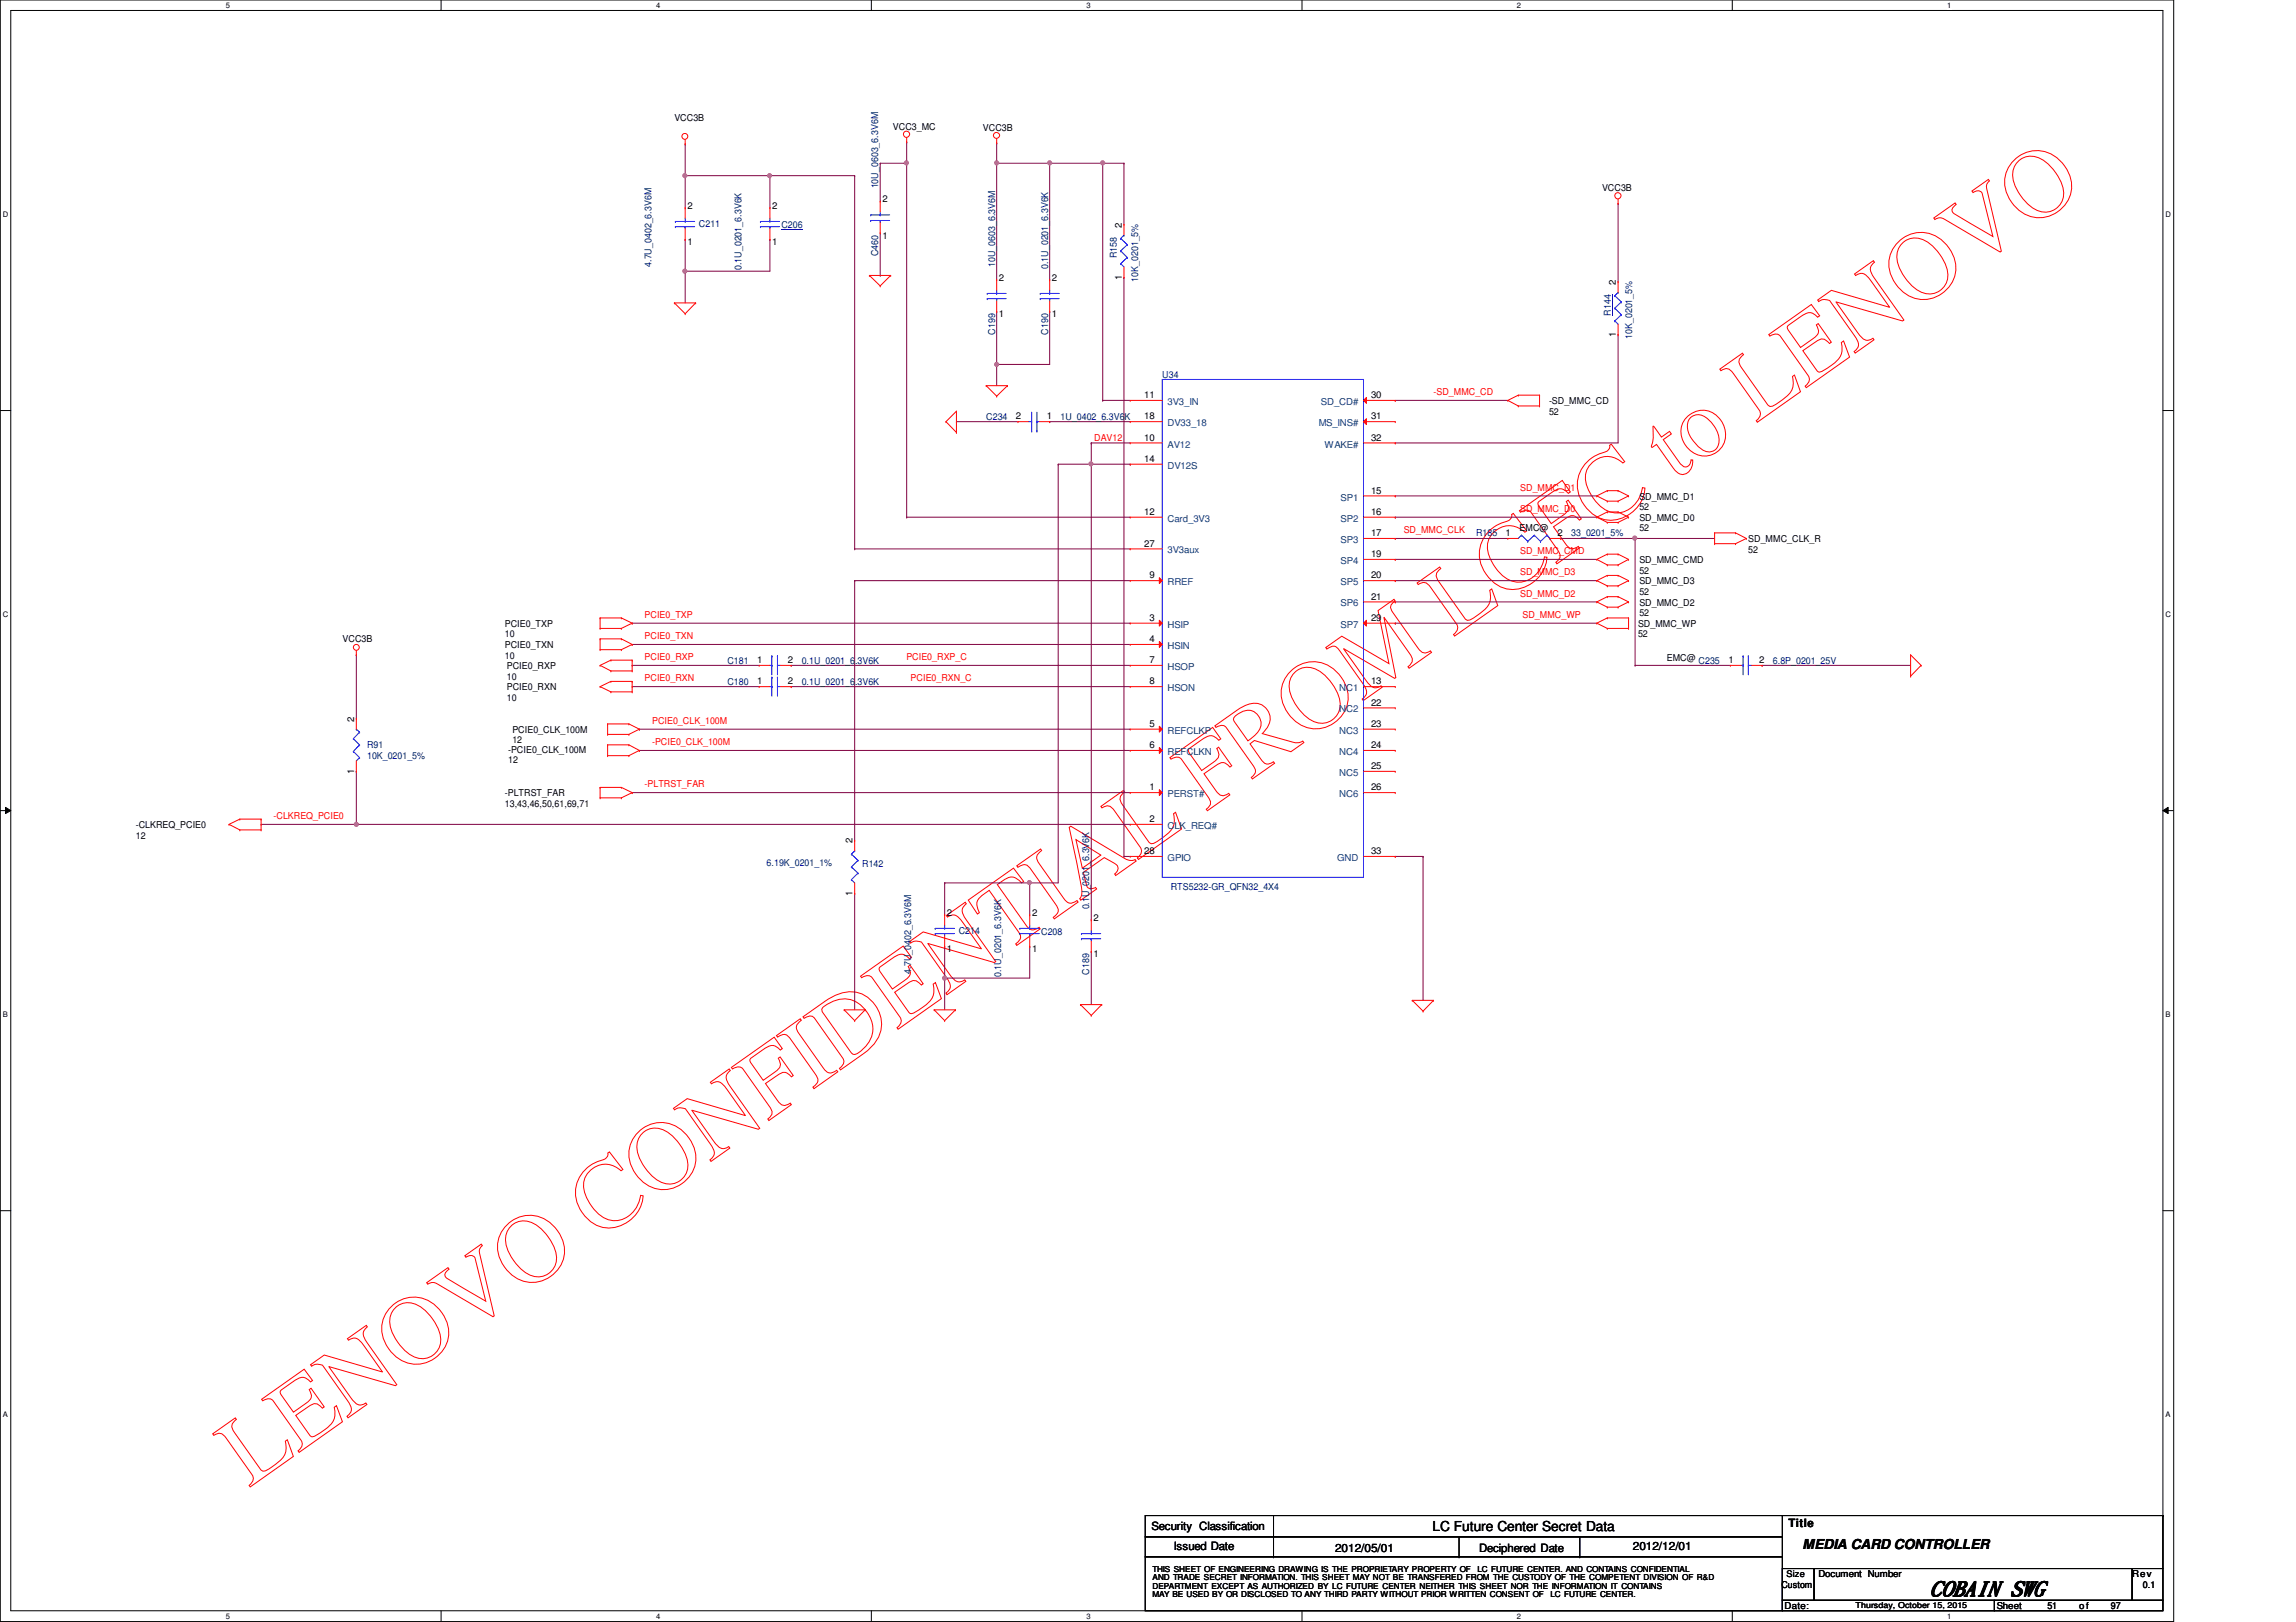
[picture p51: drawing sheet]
<svg xmlns="http://www.w3.org/2000/svg" width="297mm" height="210mm" viewBox="0 0 297 210" stroke-linecap="round" stroke-linejoin="round" font-family="sans-serif">
<defs><g id="words">
<text font-size="12.7" fill="#f00" x="32.2" y="192.5" transform="rotate(-35 32.2 192.5)">LENOVO CONFIDENTIAL FROM LCFC to LENOVO</text>
<text font-size="2.8" x="249.7" y="206.4">COBAIN SWG</text>
<g font-size="1.8">
<text x="185.3" y="198.2">LC Future Center Secret Data</text>
<text x="233.2" y="200.5">MEDIA CARD CONTROLLER</text>
</g>
<g font-size="1.5">
<text x="231.4" y="197.6">Title</text>
<text x="149" y="198">Security Classification</text>
<text x="151.8" y="200.6">Issued Date</text>
<text x="172.7" y="200.8">2012/05/01</text>
<text x="191.3" y="200.8">Deciphered Date</text>
<text x="211.2" y="200.6">2012/12/01</text>
</g>
<g font-size="1.2">
<text x="87.2" y="15.7">VCC3B</text>
<text x="115.5" y="16.8">VCC3_MC</text>
<text x="127.2" y="16.9">VCC3B</text>
<text x="88.9" y="27">2</text>
<text x="99.9" y="27">2</text>
<text x="114.2" y="26.2">2</text>
<text x="145.1" y="29.5" transform="rotate(-90 145.1 29.5)">2</text>
<text x="207.3" y="24.7">VCC3B</text>
<text x="88.9" y="31.7">1</text>
<text x="99.9" y="31.7">1</text>
<text x="114.2" y="30.9">1</text>
<text x="129.2" y="41.1">1</text>
<text x="129.2" y="36.3">2</text>
<text x="136.1" y="41.1">1</text>
<text x="136.1" y="36.3">2</text>
<text x="145.1" y="36.2" transform="rotate(-90 145.1 36.2)">1</text>
<text x="209" y="36.9" transform="rotate(-90 209 36.9)">2</text>
<text x="209" y="43.6" transform="rotate(-90 209 43.6)">1</text>
<text x="148" y="51.5">11</text>
<text x="177.4" y="51.5">30</text>
<text x="200.4" y="52.3">-SD_MMC_CD</text>
<text x="200.4" y="53.7">52</text>
<text x="131.4" y="54.3">2</text>
<text x="135.4" y="54.3">1</text>
<text x="148" y="57">10</text>
<text x="148" y="59.8">14</text>
<text x="148" y="54.3">18</text>
<text x="177.4" y="54.3">31</text>
<text x="177.4" y="57">32</text>
<text x="177.4" y="63.9">15</text>
<text x="212.1" y="64.6">SD_MMC_D1</text>
<text x="212.1" y="66">52</text>
<text x="148" y="66.6">12</text>
<text x="148" y="70.7">27</text>
<text x="177.4" y="66.6">16</text>
<text x="177.4" y="69.4">17</text>
<text x="194.8" y="69.4">1</text>
<text x="196.6" y="68.7">EMC@</text>
<text x="201.5" y="69.4">2</text>
<text x="212.1" y="67.4">SD_MMC_D0</text>
<text x="212.1" y="68.7">52</text>
<text x="226.2" y="70.1">SD_MMC_CLK_R</text>
<text x="226.2" y="71.5">52</text>
<text x="148.7" y="74.8">9</text>
<text x="177.4" y="72.1">19</text>
<text x="177.4" y="74.8">20</text>
<text x="177.4" y="77.6">21</text>
<text x="212.1" y="75.6">SD_MMC_D3</text>
<text x="212.1" y="77">52</text>
<text x="212.1" y="72.9">SD_MMC_CMD</text>
<text x="212.1" y="74.3">52</text>
<text x="44.3" y="83.1">VCC3B</text>
<text x="65.3" y="81.1">PCIE0_TXP</text>
<text x="65.3" y="82.5">10</text>
<text x="65.3" y="83.8">PCIE0_TXN</text>
<text x="148.7" y="80.3">3</text>
<text x="148.7" y="83.1">4</text>
<text x="177.4" y="80.3">29</text>
<text x="211.9" y="81.1">SD_MMC_WP</text>
<text x="211.9" y="82.5">52</text>
<text x="212.1" y="78.4">SD_MMC_D2</text>
<text x="212.1" y="79.7">52</text>
<text x="65.3" y="85.2">10</text>
<text x="65.6" y="86.6">PCIE0_RXP</text>
<text x="65.6" y="88">10</text>
<text x="65.6" y="89.3">PCIE0_RXN</text>
<text x="98" y="85.8">1</text>
<text x="98" y="88.6">1</text>
<text x="101.9" y="85.8">2</text>
<text x="101.9" y="88.6">2</text>
<text x="148.7" y="85.8">7</text>
<text x="148.7" y="88.6">8</text>
<text x="177.4" y="88.6">13</text>
<text x="215.6" y="85.6">EMC@ C235</text>
<text x="223.6" y="85.8">1</text>
<text x="227.6" y="85.8">2</text>
<text x="45.8" y="93.4" transform="rotate(-90 45.8 93.4)">2</text>
<text x="65.6" y="90.7">10</text>
<text x="66.3" y="94.8">PCIE0_CLK_100M</text>
<text x="148.7" y="94.1">5</text>
<text x="177.4" y="91.3">22</text>
<text x="177.4" y="94.1">23</text>
<text x="45.8" y="100.1" transform="rotate(-90 45.8 100.1)">1</text>
<text x="65.7" y="97.4">-PCIE0_CLK_100M</text>
<text x="65.7" y="98.8">12</text>
<text x="66.3" y="96.2">12</text>
<text x="148.7" y="96.8">6</text>
<text x="177.4" y="96.8">24</text>
<text x="177.4" y="99.5">25</text>
<text x="17.6" y="107.1">-CLKREQ_PCIE0</text>
<text x="65.3" y="103">-PLTRST_FAR</text>
<text x="65.3" y="104.4">13,43,46,50,61,69,71</text>
<text x="148.7" y="102.3">1</text>
<text x="148.7" y="106.4">2</text>
<text x="177.4" y="102.3">26</text>
<text x="17.6" y="108.5">12</text>
<text x="110.3" y="109.1" transform="rotate(-90 110.3 109.1)">2</text>
<text x="148" y="110.5">28</text>
<text x="177.4" y="110.5">33</text>
<text x="110.3" y="115.9" transform="rotate(-90 110.3 115.9)">1</text>
<text x="122.5" y="118.5">2</text>
<text x="133.5" y="118.5">2</text>
<text x="141.5" y="119.2">2</text>
<text x="122.5" y="123.2">1</text>
<text x="133.5" y="123.2">1</text>
<text x="141.5" y="123.9">1</text>
<text x="230.5" y="205.5">Custom</text>
<text x="230.9" y="208.2">Date:</text>
<text x="231.1" y="204.1">Size</text>
<text x="235.2" y="204.1">Document Number</text>
<text x="258.3" y="208.2">Sheet</text>
<text x="264.9" y="208.2">51</text>
<text x="269" y="208.2">of</text>
<text x="273.1" y="208.2">97</text>
<text x="275.8" y="204.1">Rev</text>
<text x="277.2" y="205.5">0.1</text>
</g>
<g font-size="1.2" fill="#000080">
<text x="90.4" y="29.4">C211</text>
<text x="101.1" y="29.5">C206</text>
<text x="113.6" y="24.4" transform="rotate(-90 113.6 24.4)">10U_0603_6.3V6M</text>
<text x="84.3" y="34.5" transform="rotate(-90 84.3 34.5)">4.7U_0402_6.3V6M</text>
<text x="95.9" y="35" transform="rotate(-90 95.9 35)">0.1U_0201_6.3V6K</text>
<text x="113.6" y="33.2" transform="rotate(-90 113.6 33.2)">C460</text>
<text x="128.7" y="34.5" transform="rotate(-90 128.7 34.5)">10U_0603_6.3V6M</text>
<text x="135.6" y="34.8" transform="rotate(-90 135.6 34.8)">0.1U_0201_6.3V6K</text>
<text x="144.5" y="33.4" transform="rotate(-90 144.5 33.4)">R158</text>
<text x="147.2" y="36.4" transform="rotate(-90 147.2 36.4)">10K_0201_5%</text>
<text x="208.4" y="40.9" transform="rotate(-90 208.4 40.9)">R144</text>
<text x="128.7" y="43.3" transform="rotate(-90 128.7 43.3)">C199</text>
<text x="135.6" y="43.3" transform="rotate(-90 135.6 43.3)">C190</text>
<text x="211.2" y="43.9" transform="rotate(-90 211.2 43.9)">10K_0201_5%</text>
<text x="150.4" y="48.9">U34</text>
<text x="127.6" y="54.4">C234</text>
<text x="137.2" y="54.4">1U_0402_6.3V6K</text>
<text x="191" y="69.4">R185</text>
<text x="203.3" y="69.4">33_0201_5%</text>
<text x="94.1" y="85.9">C181</text>
<text x="94.1" y="88.6">C180</text>
<text x="103.7" y="85.9">0.1U_0201_6.3V6K</text>
<text x="103.7" y="88.6">0.1U_0201_6.3V6K</text>
<text x="229.4" y="85.9">6.8P_0201_25V</text>
<text x="47.5" y="96.9">R91</text>
<text x="47.5" y="98.3">10K_0201_5%</text>
<text x="99.2" y="112.1">6.19K_0201_1%</text>
<text x="111.5" y="112.2">R142</text>
<text x="140.9" y="117.7" transform="rotate(-90 140.9 117.7)">0.1U_0201_6.3V6K</text>
<text x="151.5" y="115.2">RTS5232-GR_QFN32_4X4</text>
<text x="124" y="120.9">C214</text>
<text x="134.7" y="121">C208</text>
<text x="117.9" y="126" transform="rotate(-90 117.9 126)">4.7U_0402_6.3V6M</text>
<text x="129.5" y="126.4" transform="rotate(-90 129.5 126.4)">0.1U_0201_6.3V6K</text>
<text x="140.9" y="126.2" transform="rotate(-90 140.9 126.2)">C189</text>
</g>
<g font-size="1.2" fill="#004080">
<text x="151" y="52.4">3V3_IN</text>
<text x="170.9" y="52.4">SD_CD#</text>
<text x="151" y="57.9">AV12</text>
<text x="151" y="55.2">DV33_18</text>
<text x="170.6" y="55.2">MS_INS#</text>
<text x="171.4" y="57.9">WAKE#</text>
<text x="151" y="60.7">DV12S</text>
<text x="173.4" y="64.8">SP1</text>
<text x="151" y="67.5">Card_3V3</text>
<text x="151" y="71.6">3V3aux</text>
<text x="173.4" y="67.5">SP2</text>
<text x="173.4" y="70.3">SP3</text>
<text x="151" y="75.7">RREF</text>
<text x="173.4" y="73">SP4</text>
<text x="173.4" y="75.7">SP5</text>
<text x="151" y="81.2">HSIP</text>
<text x="151" y="84">HSIN</text>
<text x="173.4" y="78.5">SP6</text>
<text x="173.4" y="81.2">SP7</text>
<text x="151" y="86.7">HSOP</text>
<text x="151" y="89.5">HSON</text>
<text x="173.3" y="89.5">NC1</text>
<text x="151" y="95">REFCLKP</text>
<text x="173.3" y="92.2">NC2</text>
<text x="173.3" y="95">NC3</text>
<text x="151" y="97.7">REFCLKN</text>
<text x="173.3" y="97.7">NC4</text>
<text x="173.3" y="100.4">NC5</text>
<text x="151" y="103.2">PERST#</text>
<text x="151" y="107.3">CLK_REQ#</text>
<text x="173.3" y="103.2">NC6</text>
<text x="151" y="111.4">GPIO</text>
<text x="173" y="111.4">GND</text>
</g>
<g font-size="1.2" fill="#f00">
<text x="185.5" y="51.1">-SD_MMC_CD</text>
<text x="141.6" y="57.1">DAV12</text>
<text x="196.7" y="63.5">SD_MMC_D1</text>
<text x="181.6" y="69">SD_MMC_CLK</text>
<text x="196.7" y="71.7">SD_MMC_CMD</text>
<text x="196.7" y="66.3">SD_MMC_D0</text>
<text x="196.7" y="77.2">SD_MMC_D2</text>
<text x="196.7" y="74.5">SD_MMC_D3</text>
<text x="83.4" y="80">PCIE0_TXP</text>
<text x="83.4" y="82.7">PCIE0_TXN</text>
<text x="197" y="80">SD_MMC_WP</text>
<text x="83.4" y="85.4">PCIE0_RXP</text>
<text x="83.4" y="88.2">PCIE0_RXN</text>
<text x="117.3" y="85.4">PCIE0_RXP_C</text>
<text x="117.8" y="88.2">PCIE0_RXN_C</text>
<text x="84.4" y="93.7">PCIE0_CLK_100M</text>
<text x="83.4" y="101.9">-PLTRST_FAR</text>
<text x="84.4" y="96.4">-PCIE0_CLK_100M</text>
<text x="35.4" y="106">-CLKREQ_PCIE0</text>
</g>
<g font-size="1.1">
<text x="149.1" y="203.4">THIS SHEET OF ENGINEERING DRAWING IS THE PROPRIETARY PROPERTY OF</text>
<text x="191.1" y="203.4">LC FUTURE CENTER. AND CONTAINS CONFIDENTIAL</text>
<text x="149.1" y="205.6">DEPARTMENT EXCEPT AS AUTHORIZED BY LC FUTURE CENTER NEITHER THIS SHEET NOR THE INFORMATION IT CONTAINS</text>
<text x="149.1" y="206.7">MAY BE USED BY OR DISCLOSED TO ANY THIRD PARTY WITHOUT PRIOR WRITTEN CONSENT OF</text>
<text x="149.1" y="204.5">AND TRADE SECRET INFORMATION. THIS SHEET MAY NOT BE TRANSFERED FROM THE CUSTODY OF THE COMPETENT DIVISION OF R&amp;D</text>
<text x="200.6" y="206.7">LC FUTURE CENTER.</text>
<text x="240.1" y="208.1">Thursday, October 15, 2015</text>
</g>
<g font-size="1">
<text x="29.2" y="1">5</text>
<text x="84.9" y="1">4</text>
<text x="140.5" y="1">3</text>
<text x="196.3" y="1">2</text>
<text x="251.9" y="1">1</text>
<text x=".4" y="28.1">D</text>
<text x="280.2" y="28.1">D</text>
<text x=".4" y="79.9">C</text>
<text x="280.2" y="79.9">C</text>
<text x=".4" y="131.7">B</text>
<text x="280.2" y="131.7">B</text>
<text x=".4" y="183.4">A</text>
<text x="280.2" y="183.4">A</text>
<text x="29.2" y="209.5">5</text>
<text x="84.9" y="209.5">4</text>
<text x="140.5" y="209.5">3</text>
<text x="196.3" y="209.5">2</text>
<text x="251.9" y="209.5">1</text>
</g>
</g></defs>
<path d="M0 0h281.2v209.8h-281.2zM1.4 1.4h278.4v207h-278.4z" fill="none" stroke="#000" stroke-width=".13"/>
<g fill="#fff">
<path d="M29.2 .1h.6v1.1h-.6z"/>
<path d="M29.2 208.6h.6v1.1h-.6z"/>
</g>
<path d="M57.1 0v1.4M57.1 208.4v1.4" fill="none" stroke="#000" stroke-width=".13"/>
<g fill="#fff">
<path d="M84.9 .1h.5v1.1h-.5z"/>
<path d="M84.9 208.6h.5v1.1h-.5z"/>
</g>
<path d="M112.7 0v1.4M112.7 208.4v1.4" fill="none" stroke="#000" stroke-width=".13"/>
<g fill="#fff">
<path d="M140.5 .1h.6v1.1h-.6z"/>
<path d="M140.5 208.6h.6v1.1h-.6z"/>
</g>
<path d="M168.4 0v1.4M168.4 208.4v1.4" fill="none" stroke="#000" stroke-width=".13"/>
<g fill="#fff">
<path d="M196.3 .1h.5v1.1h-.5z"/>
<path d="M196.3 208.6h.5v1.1h-.5z"/>
</g>
<path d="M224.1 0v1.4M224.1 208.4v1.4" fill="none" stroke="#000" stroke-width=".13"/>
<g fill="#fff">
<path d="M251.9 .1h.6v1.1h-.6z"/>
<path d="M251.9 208.6h.6v1.1h-.6z"/>
<path d="M.4 27.2h.7v1.1h-.7z"/>
<path d="M280.2 27.2h.7v1.1h-.7z"/>
<path d="M.4 79h.7v1.1h-.7z"/>
<path d="M280.2 79h.7v1.1h-.7z"/>
</g>
<path d="M0 53.1h1.4M279.8 53.1h1.4" fill="none" stroke="#000" stroke-width=".13"/>
<g fill="#fff">
<path d="M.4 130.8h.6v1.1h-.6z"/>
<path d="M280.2 130.8h.6v1.1h-.6z"/>
</g>
<path d="M0 104.9h1.4M.7 104.5l.7 .4-.7 .4zM279.8 104.9l.7-.4v.8zM279.8 104.9h1.4" fill="none" stroke="#000" stroke-width=".13"/>
<path d="M.7 104.5l.7 .4-.7 .4zM279.8 104.9l.7-.4v.8z" fill="#000"/>
<g fill="#fff">
<path d="M.4 182.5h.6v1.1h-.6z"/>
<path d="M280.2 182.5h.6v1.1h-.6z"/>
</g>
<path d="M0 156.7h1.4M279.8 156.7h1.4" fill="none" stroke="#000" stroke-width=".13"/>
<path d="M46.1 99.8h.1M46.1 99.8v6.9M82.7 94.4h.1M82.7 97.1h.1M82.7 94.4h63.5M82.7 97.1h63.5" fill="none" stroke="#800040" stroke-width=".13"/>
<circle cx="46.1" cy="106.7" r=".26" fill="#f0f"/>
<circle cx="46.1" cy="106.7" r=".26" fill="none" stroke="#f0f" stroke-width=".13"/>
<g fill="none" stroke="#800040" stroke-width=".13">
<path d="M135.8 21.1h.1M135.8 21.1v15.1M128.9 47.2h.1M128.9 40.3h.1M128.9 40.3v9.6M135.8 40.3h.1M135.8 40.3v6.9M46.1 84.8h.1M46.1 84.8v8.2M81.8 86.1h.1M81.8 88.9h.1M81.8 80.6h.1"/>
<path d="M81.8 83.4h.1M81.8 86.1h16.4M81.8 88.9h16.4M81.8 80.6h64.4M81.8 83.4h64.4M102.4 86.1h.1M102.4 88.9h.1M102.4 86.1h43.8M102.4 88.9h43.8M33.8 106.7h.1M33.8 106.7h112.4M46.1 106.7h.1"/>
<path d="M81.8 102.6h.1M81.8 102.6h64.4"/>
</g>
<circle cx="128.9" cy="47.2" r=".26" fill="#f0f"/>
<circle cx="128.9" cy="47.2" r=".26" fill="none" stroke="#f0f" stroke-width=".13"/>
<path d="M128.9 21.1h.1M128.9 21.1h6.9M128.9 21.1v15.1" fill="none" stroke="#800040" stroke-width=".13"/>
<circle cx="128.9" cy="21.1" r=".26" fill="#f0f"/>
<circle cx="128.9" cy="21.1" r=".26" fill="none" stroke="#f0f" stroke-width=".13"/>
<g fill="none" stroke="#800040" stroke-width=".13">
<path d="M88.6 18.6h.1M88.6 18.6v4.1M128.9 18.5h.1M128.9 18.5v2.6M88.6 31h.1M88.6 22.7h.1M88.6 31v4.1M88.6 22.7h11M142.7 21.1h.1M142.7 21.1h2.7M142.7 21.1v30.7M123.7 54.6h.1"/>
<path d="M123.7 54.6h8M128.9 47.2h.1M128.9 47.2h6.9M135.8 54.6h.1M135.8 54.6h10.4M141.2 57.3h.1M141.2 57.3h5M142.7 51.8h.1M142.7 51.8h3.5M180.5 51.8h.1M180.5 51.8h14.6M117.3 66.9h.1"/>
<path d="M117.3 66.9h28.9M141.2 60.1h.1M141.2 60.1v58.9M180.5 80.6h.1M180.5 80.6h26.1M141.2 123.1h.1M141.2 123.1v6.9"/>
</g>
<circle cx="88.6" cy="22.7" r=".26" fill="#f0f"/>
<circle cx="88.6" cy="22.7" r=".26" fill="none" stroke="#f0f" stroke-width=".13"/>
<path d="M88.6 35.1h.1M88.6 35.1h11" fill="none" stroke="#800040" stroke-width=".13"/>
<circle cx="88.6" cy="35.1" r=".26" fill="#f0f"/>
<circle cx="88.6" cy="35.1" r=".26" fill="none" stroke="#f0f" stroke-width=".13"/>
<path d="M88.6 35.1h.1M88.6 22.7h.1M88.6 22.7v4.2M88.6 35.1v4.1M99.6 31h.1M99.6 22.7h.1M99.6 22.7v4.2M99.6 31v4.1M99.6 22.7h11" fill="none" stroke="#800040" stroke-width=".13"/>
<circle cx="99.6" cy="22.7" r=".26" fill="#f0f"/>
<circle cx="99.6" cy="22.7" r=".26" fill="none" stroke="#f0f" stroke-width=".13"/>
<path d="M110.6 22.7h.1M110.6 22.7v48.3M110.6 71h.1M110.6 71h35.6M122.2 122.5h.1M122.2 126.6h.1M122.2 122.5v4.1M122.2 126.6h11" fill="none" stroke="#800040" stroke-width=".13"/>
<circle cx="122.2" cy="126.6" r=".26" fill="#f0f"/>
<circle cx="122.2" cy="126.6" r=".26" fill="none" stroke="#f0f" stroke-width=".13"/>
<g fill="none" stroke="#800040" stroke-width=".13">
<path d="M145.4 21.1h.1M145.4 35.9h.1M145.4 21.1v7.9M145.4 35.9v74.9M110.6 75.1h.1M110.6 75.1v33.7M110.6 75.1h35.6M136.9 60.1h.1M136.9 60.1v54.2h-3.7M180.5 77.9h.1M180.5 75.1h.1M180.5 72.4h.1"/>
<path d="M180.5 66.9h.1M180.5 64.2h.1M180.5 75.1h26.1M180.5 77.9h26.1M180.5 72.4h26.1M180.5 66.9h26.1M180.5 64.2h26.1M211.5 69.7h.1M211.5 69.7h10.3M110.6 115.6h.1M110.6 115.6v15.1M122.2 114.3h.1"/>
<path d="M122.2 114.3v4.1M133.2 114.3h.1M133.2 114.3v4.1M145.4 110.8h.1M145.4 110.8h.8M180.5 110.8h.1M180.5 110.8h3.6M184.1 110.8h.1M184.1 110.8v18.7M122.2 126.6h.1M122.2 126.6v4.1M133.2 122.5h.1"/>
<path d="M133.2 122.5v4.1"/>
</g>
<circle cx="211.5" cy="69.6" r=".26" fill="#f0f"/>
<circle cx="211.5" cy="69.6" r=".26" fill="none" stroke="#f0f" stroke-width=".13"/>
<path d="M180.5 69.7h.1M180.5 69.7h14.6M122.2 114.3h.1M122.2 114.3h11" fill="none" stroke="#800040" stroke-width=".13"/>
<circle cx="133.2" cy="114.2" r=".26" fill="#f0f"/>
<circle cx="133.2" cy="114.2" r=".26" fill="none" stroke="#f0f" stroke-width=".13"/>
<path d="M135.8 21.1h.1M135.8 21.1h6.9" fill="none" stroke="#800040" stroke-width=".13"/>
<circle cx="142.7" cy="21.1" r=".26" fill="#f0f"/>
<circle cx="142.7" cy="21.1" r=".26" fill="none" stroke="#f0f" stroke-width=".13"/>
<circle cx="135.8" cy="21.1" r=".26" fill="#f0f"/>
<circle cx="135.8" cy="21.1" r=".26" fill="none" stroke="#f0f" stroke-width=".13"/>
<g fill="none" stroke="#800040" stroke-width=".13">
<path d="M209.3 26.3h.1M209.3 26.3v10.1M141.2 57.3h.1M141.2 57.3v2.8M180.5 57.3h.1M209.3 43.3h.1M209.3 43.3v14h-28.8M136.9 60.1h9.3M141.2 60.1h.1M146.2 60.1h.1M201.9 69.7h.1M201.9 69.7h9.6"/>
<path d="M211.5 69.7h.1M211.5 69.7v16.4M211.5 86.1h.1M211.5 86.1h12.4M228 86.1h.1M228 86.1h19.2"/>
</g>
<circle cx="141.1" cy="60" r=".26" fill="#f0f"/>
<circle cx="141.1" cy="60" r=".26" fill="none" stroke="#f0f" stroke-width=".13"/>
<path d="M117.3 21.1h.1M117.3 21.1v45.8" fill="none" stroke="#800040" stroke-width=".13"/>
<circle cx="117.3" cy="21.1" r=".26" fill="#f0f"/>
<circle cx="117.3" cy="21.1" r=".26" fill="none" stroke="#f0f" stroke-width=".13"/>
<path d="M117.3 18.4h.1M117.3 18.4v2.7M113.9 21.1h.1M113.9 35.6h.1M113.9 21.1v4.9M113.9 30.1v5.5M113.9 21.1h3.4M117.3 21.1h.1" fill="none" stroke="#800040" stroke-width=".13"/>
<g fill="none" stroke="#f00" stroke-width=".13">
<path d="M88.6 18.6h.1M88.6 18.1v.5M117.3 18.4h.1M117.3 17.8v.6M128.9 18.5h.1M128.9 17.9v.6M87.2 39.2h.1M87.2 39.2h2.8M87.2 39.2l1.4 1.4M88.6 31h.1M88.6 26.9h.1M88.6 26.9v1.3"/>
<path d="M88.6 29.6v1.4M90 39.2h.1M90 39.2l-1.4 1.4M99.6 31h.1M99.6 26.9h.1M99.6 26.9v1.3M99.6 29.6v1.4M112.5 35.6h.1M112.5 35.6h2.7M112.5 35.6l1.4 1.4M113.9 37h.1M115.2 35.6h.1"/>
<path d="M115.2 35.6l-1.3 1.4M128.9 36.2h.1M128.9 36.2v1.3M128.9 38.9v1.4M135.8 36.2h.1M135.8 36.2v1.3M135.8 38.9v1.4M145.4 35.9h.1M145.4 29h.1M145.4 29v1.4M145.4 34.5v1.4M209.3 26.3h.1"/>
<path d="M209.3 36.4h.1M209.3 25.8v.5M209.3 36.4v1.4M88.6 40.6h.1M122.4 54.6h.1M122.4 54.6l1.3 1.4M123.7 56h.1M123.7 53.2h.1M123.7 53.2v2.8M123.7 53.2l-1.3 1.4M127.6 49.9h.1M127.6 49.9h2.7"/>
<path d="M127.6 49.9l1.3 1.4M128.9 51.3h.1M128.9 40.3h.1M130.3 49.9h.1M130.3 49.9l-1.4 1.4M131.7 54.6h.1M131.7 54.6h1.4M134.4 54.6h1.4M135.8 54.6h.1M135.8 40.3h.1M195.1 51.8h.1M195.1 51.8l1.3 .7"/>
<path d="M196.4 51.1h.1M196.4 52.5h.1M196.4 51.1l-1.3 .7M196.4 51.1h2.8M196.4 52.5h2.8M199.2 51.1h.1M199.2 52.5h.1M199.2 51.1v1.4M209.3 43.3h.1M209.3 42v1.3M77.6 80h.1M77.6 80h2.8"/>
<path d="M77.6 80v1.3M80.4 80h.1M80.4 80l1.4 .6M206.6 77.9h.1M206.6 75.1h.1M206.6 72.4h.1M206.6 66.9h.1M206.6 64.2h.1M206.6 77.9l1.3 .7M206.6 75.1l1.3 .7M206.6 72.4l1.3 .7M206.6 66.9l1.3 .7"/>
<path d="M206.6 64.2l1.3 .7M207.9 80h.1M207.9 77.2h.1M207.9 78.6h.1M207.9 74.5h.1M207.9 75.8h.1M207.9 71.7h.1M207.9 73.1h.1M207.9 66.3h.1M207.9 67.6h.1M207.9 63.5h.1M207.9 64.9h.1"/>
<path d="M207.9 80h2.8M207.9 80l-1.3 .6M207.9 77.2l-1.3 .7M207.9 77.2h1.4M207.9 78.6h1.4M207.9 74.5l-1.3 .6M207.9 74.5h1.4M207.9 75.8h1.4M207.9 71.7l-1.3 .7M207.9 71.7h1.4M207.9 73.1h1.4M207.9 66.3l-1.3 .6"/>
<path d="M207.9 66.3h1.4M207.9 67.6h1.4M207.9 63.5l-1.3 .7M207.9 63.5h1.4M207.9 64.9h1.4M209.3 77.2h.1M209.3 78.6h.1M209.3 74.5h.1M209.3 75.8h.1M209.3 71.7h.1M209.3 73.1h.1M209.3 66.3h.1"/>
<path d="M209.3 67.6h.1M209.3 63.5h.1M209.3 64.9h.1M209.3 77.2l1.4 .7M209.3 74.5l1.4 .6M209.3 71.7l1.4 .7M209.3 66.3l1.4 .6M209.3 63.5l1.4 .7M210.7 80h.1M210.7 77.9h.1M210.7 75.1h.1M210.7 72.4h.1"/>
<path d="M210.7 66.9h.1M210.7 64.2h.1M210.7 80v1.3M210.7 77.9l-1.4 .7M210.7 75.1l-1.4 .7M210.7 72.4l-1.4 .7M210.7 66.9l-1.4 .7M210.7 64.2l-1.4 .7M221.8 70.4h.1M221.8 69h.1M221.8 69h2.7M221.8 70.4h2.7"/>
<path d="M221.8 69v1.4M224.5 69h.1M224.5 70.4h.1M224.5 69l1.4 .7M225.9 69.7h.1M225.9 69.7l-1.4 .7M46.1 84.8h.1M46.1 99.8h.1M46.1 93h.1M46.1 84.2v.6M46.1 93v1.4M46.1 98.5v1.3"/>
<path d="M77.6 86.1h.1M77.6 88.9h.1M77.6 81.3h.1M77.6 82.7h.1M77.6 84.1h.1M77.6 86.1l1.4 .7M77.6 88.9l1.4 .6M77.6 82.7v1.4M77.6 81.3h2.8M77.6 82.7h2.8M77.6 84.1h2.8M78.6 93.7h.1"/>
<path d="M78.6 95h.1M78.6 96.4h.1M78.6 97.8h.1M78.6 93.7h2.8M78.6 93.7v1.3M78.6 96.4v1.4M78.6 95h2.8M78.6 96.4h2.8M78.6 97.8h2.8M79 85.4h.1M79 86.8h.1M79 88.2h.1"/>
<path d="M79 89.5h.1M79 85.4l-1.4 .7M79 85.4h2.8M79 86.8h2.8M79 88.2l-1.4 .7M79 88.2h2.8M79 89.5h2.8M80.4 81.3h.1M80.4 82.7h.1M80.4 84.1h.1M80.4 82.7l1.4 .7M81.4 93.7h.1"/>
<path d="M81.4 95h.1M81.4 96.4h.1M81.4 97.8h.1M81.4 93.7l1.3 .7M81.4 96.4l1.3 .7M81.8 85.4h.1M81.8 86.8h.1M81.8 88.2h.1M81.8 89.5h.1M81.8 80.6h.1M81.8 83.4h.1M81.8 85.4v1.4"/>
<path d="M81.8 88.2v1.3M81.8 80.6l-1.4 .7M81.8 83.4l-1.4 .7M82.7 94.4h.1M82.7 97.1h.1M82.7 94.4l-1.3 .6M82.7 97.1l-1.3 .7M98.2 86.1h.1M98.2 88.9h.1M98.2 86.1h1.4M98.2 88.9h1.4M101 86.1h1.4"/>
<path d="M101 88.9h1.4M102.4 86.1h.1M102.4 88.9h.1M206.6 80.6h.1M206.6 80.6l1.3 .7M207.9 81.3h.1M207.9 81.3h2.8M210.7 81.3h.1M223.9 86.1h.1M223.9 86.1h1.4M226.6 86.1h1.4M228 86.1h.1"/>
<path d="M247.2 84.8h.1M247.2 87.5h.1M247.2 84.8v2.7M247.2 84.8l1.3 1.3M248.5 86.1h.1M248.5 86.1l-1.3 1.4M29.6 106.7h.1M29.6 106.7l1.4 .7M31 106h.1M31 107.4h.1M31 106l-1.4 .7M31 106h2.8"/>
<path d="M31 107.4h2.8M33.8 106h.1M33.8 107.4h.1M33.8 106v1.4M77.6 101.9h.1M77.6 103.3h.1M77.6 101.9v1.4M77.6 101.9h2.8M77.6 103.3h2.8M80.4 101.9h.1M80.4 103.3h.1M80.4 101.9l1.4 .7"/>
<path d="M81.8 102.6h.1M81.8 102.6l-1.4 .7M133.2 118.4h.1M133.2 118.4v1.3M141.2 119h.1M141.2 119v1.4M109.2 130.7h.1M109.2 130.7h2.7M109.2 130.7l1.4 1.4M110.6 132.1h.1M111.9 130.7h.1M111.9 130.7l-1.3 1.4"/>
<path d="M120.9 130.7h.1M120.9 130.7h2.7M120.9 130.7l1.3 1.4M122.2 132.1h.1M123.6 130.7h.1M123.6 130.7l-1.4 1.4M133.2 122.5h.1M133.2 121.1v1.4M139.8 130h.1M139.8 130h2.7M139.8 130l1.4 1.4M141.2 131.4h.1"/>
<path d="M141.2 123.1h.1M141.2 121.8v1.3M142.5 130h.1M142.5 130l-1.3 1.4M182.7 129.5h.1M182.7 129.5h2.8M182.7 129.5l1.4 1.4M184.1 130.9h.1M185.5 129.5h.1M185.5 129.5l-1.4 1.4"/>
<circle cx="88.6" cy="17.6" r=".38"/>
<circle cx="117.3" cy="17.4" r=".4"/>
<circle cx="128.9" cy="17.5" r=".39"/>
<circle cx="209.3" cy="25.3" r=".4"/>
<circle cx="46.1" cy="83.8" r=".38"/>
</g>
<g fill="none" stroke="#000" stroke-width=".13">
<path d="M148.2 196.1h82.4v2.8h-82.4zM148.2 198.9h82.4v2.6h-82.4zM164.8 198.9h.1M164.8 196.1v5.4M188.8 198.9v2.6M204.4 198.9v2.6M230.5 196.1h49.3M279.8 196.1h.1M279.8 196.1v6.9M148.2 201.5h82.4v6.9h-82.4zM164.8 201.5h.1M188.8 201.5h.1"/>
<path d="M204.4 201.5h.1M230.6 203h4.1v4.1h-4.1zM230.6 207.1h27.4v1.3h-27.4zM234.7 203h41.1v4.1h-41.1zM258 207.1h21.8v1.3h-21.8zM275.8 203h4v4.1h-4z"/>
</g>
<g fill="none" stroke="#00f" stroke-width=".13">
<path d="M87.4 28.7h.1M87.4 29.3h.1M87.4 28.7h2.5M87.4 29.3h2.5M88.6 29.3h.1M88.6 28.7h.1M88.6 28.2v.5M88.6 29.3v.3M98.4 28.7h.1M98.4 29.3h.1M98.4 28.7h2.4M98.4 29.3h2.4"/>
<path d="M99.6 29.3h.1M99.6 28.7h.1M99.6 28.2v.5M99.6 29.3v.3M127.7 38h.1M127.7 38.7h.1M127.7 38h2.5M127.7 38.7h2.5M128.9 38.7h.1M128.9 38h.1M128.9 37.5v.5M128.9 38.7v.2"/>
<path d="M134.6 38h.1M134.6 38.7h.1M134.6 38h2.4M134.6 38.7h2.4M135.8 38.7h.1M135.8 38h.1M135.8 37.5v.5M135.8 38.7v.2M145 34.1h.1M145 32.5h.1M145 30.9h.1M145 34.1l.4 .4"/>
<path d="M145 32.5l.8 .8M145 30.9l.8 .8M145.4 30.4h.1M145.4 30.4l-.4 .5M145.8 33.3h.1M145.8 31.7h.1M145.8 33.3l-.8 .8M145.8 31.7l-.8 .8M208.9 39.9h.1M208.9 38.3h.1M208.9 39.9l.9 .8M208.9 38.3l.9 .8"/>
<path d="M209.3 37.8h.1M209.3 37.8l-.4 .5M209.8 39.1h.1M209.8 39.1l-.9 .8M133.1 54.6h.4M133.5 55.8h.1M133.5 54.6h.1M133.5 53.3v2.5M134.2 54.6h.1M134.2 55.8h.1M134.2 54.6h.2M134.2 53.3v2.5"/>
<path d="M150.4 49.1h26v64.4h-26zM208.9 41.5h.1M208.9 41.5l.4 .5M209.8 40.7h.1M209.8 40.7l-.9 .8M45.7 97.2h.1M45.7 95.6h.1M45.7 97.2l.8 .8M45.7 95.6l.8 .8M46.1 94.4h.1M46.1 94.4l.4 .3M46.5 98h.1"/>
<path d="M46.5 96.4h.1M46.5 94.7h.1M46.5 98l-.4 .5M46.5 96.4l-.8 .8M46.5 94.7l-.8 .9M99.6 86.1h.3M99.6 88.9h.3M99.9 86.1h.1M99.9 84.9h.1M99.9 88.9h.1M99.9 87.6h.1M99.9 84.9v2.4"/>
<path d="M99.9 87.6v2.5M100.6 84.9h.1M100.6 86.1h.1M100.6 87.6h.1M100.6 88.9h.1M100.6 86.1h.4M100.6 84.9v2.4M100.6 87.6v2.5M100.6 88.9h.4M225.3 86.1h.2M225.5 86.1h.1M225.5 84.9h.1"/>
<path d="M225.5 84.9v2.4M226.2 84.9h.1M226.2 86.1h.1M226.2 86.1h.4M226.2 84.9v2.4M133.2 119.7v.4M131.9 120.1h.1M131.9 120.8h.1M131.9 120.1h2.5M131.9 120.8h2.5M133.2 120.8h.1M133.2 120.1h.1"/>
<path d="M133.2 120.8v.3M139.9 120.8h.1M139.9 121.5h.1M139.9 120.8h2.5M139.9 121.5h2.5M141.2 121.5h.1M141.2 120.8h.1M141.2 120.4v.4M141.2 121.5v.3"/>
</g>
<path d="M101.1 29.7h2.7M208.6 38.1v2.8" fill="none" stroke="#000080" stroke-width=".13"/>
<path d="M150 102.2l.4 .4-.4 .4z" fill="#f00"/>
<path d="M146.2 102.6h.1M146.2 106.7h.1M146.2 102.6h4.2M146.2 106.7h4.2M150 102.2l.4 .4-.4 .4z" fill="none" stroke="#f00" stroke-width=".13"/>
<path d="M150 80.3l.4 .3-.4 .4z" fill="#f00"/>
<path d="M146.2 80.6h.1M146.2 80.6h4.2M150 80.3l.4 .3-.4 .4z" fill="none" stroke="#f00" stroke-width=".13"/>
<path d="M150 83l.4 .4-.4 .4z" fill="#f00"/>
<path d="M146.2 83.4h.1M146.2 83.4h4.2M150 83l.4 .4-.4 .4z" fill="none" stroke="#f00" stroke-width=".13"/>
<path d="M150 94l.4 .4-.4 .3z" fill="#f00"/>
<path d="M146.2 94.4h.1M146.2 94.4h4.2M150 94l.4 .4-.4 .3z" fill="none" stroke="#f00" stroke-width=".13"/>
<path d="M150 96.7l.4 .4-.4 .4z" fill="#f00"/>
<path d="M146.2 97.1h.1M146.2 86.1h.1M146.2 88.9h.1M146.2 97.1h4.2M146.2 86.1h4.2M146.2 88.9h4.2M150 96.7l.4 .4-.4 .4z" fill="none" stroke="#f00" stroke-width=".13"/>
<path d="M150 74.8l.4 .3-.4 .4z" fill="#f00"/>
<g fill="none" stroke="#f00" stroke-width=".13">
<path d="M146.2 57.3h.1M146.2 51.8h.1M146.2 54.6h.1M146.2 57.3h4.2M146.2 51.8h4.2M146.2 54.6h4.2M146.2 75.1h.1M146.2 66.9h.1M146.2 60.1h.1M146.2 71h.1M146.2 75.1h4.2M146.2 66.9h4.2"/>
<path d="M146.2 60.1h4.2M146.2 71h4.2M150 74.8l.4 .3-.4 .4zM176.4 75.1h4.1M176.4 66.9h4.1M176.4 64.2h4.1M176.4 69.7h4.1M176.4 72.4h4.1M176.4 77.9h4.1M180.5 64.2h.1M180.5 66.9h.1M180.5 69.7h.1"/>
<path d="M180.5 72.4h.1M180.5 75.1h.1M180.5 77.9h.1M176.4 88.9h4.1M176.4 91.6h4.1M176.4 94.4h4.1M176.4 97.1h4.1M176.4 99.8h4.1M180.5 88.9h.1M180.5 91.6h.1M180.5 94.4h.1M180.5 97.1h.1"/>
<path d="M180.5 99.8h.1M146.2 110.8h.1M146.2 110.8h4.2M176.4 102.6h4.1M180.5 102.6h.1"/>
</g>
<path d="M176.4 80.6l.4-.3v.7z" fill="#f00"/>
<path d="M176.4 80.6l.4-.3v.7zM176.4 80.6h4.1M180.5 80.6h.1" fill="none" stroke="#f00" stroke-width=".13"/>
<path d="M176.4 51.8l.4-.4v.8z" fill="#f00"/>
<path d="M176.4 51.8l.4-.4v.8zM176.4 51.8h4.1M180.5 51.8h.1" fill="none" stroke="#f00" stroke-width=".13"/>
<path d="M176.4 54.6l.4-.4v.7z" fill="#f00"/>
<g fill="none" stroke="#f00" stroke-width=".13">
<path d="M113.9 30.1h.1M113.9 26h.1M113.9 26v1.4M113.9 28.8v1.3M176.4 54.6l.4-.4v.7zM176.4 54.6h4.1M176.4 57.3h4.1M180.5 54.6h.1M180.5 57.3h.1M195.1 69.7h.1M195.1 69.7h1.3M200.5 69.7h1.4"/>
<path d="M201.9 69.7h.1M110.6 115.6h.1M110.6 108.8h.1M110.6 108.8v1.3M110.6 114.3v1.3M122.2 118.4h.1M122.2 118.4v1.3M176.4 110.8h4.1M180.5 110.8h.1M122.2 122.5h.1M122.2 121.1v1.4"/>
</g>
<g fill="none" stroke="#00f" stroke-width=".13">
<path d="M112.6 27.8h.1M112.6 28.5h.1M112.6 27.8h2.5M112.6 28.5h2.5M113.9 28.5h.1M113.9 27.8h.1M113.9 27.4v.4M113.9 28.5v.3M196.8 69.3h.1M196.8 69.3l-.4 .4M196.8 69.3l.9 .8M197.7 70.1h.1"/>
<path d="M198.5 69.3h.1M198.5 69.3l-.8 .8M198.5 69.3l.8 .8M199.3 70.1h.1M200.1 69.3h.1M200.1 69.3l-.8 .8M200.1 69.3l.4 .4M200.5 69.7h.1M110.1 113.8h.1M110.1 112.2h.1M110.1 110.5h.1M110.1 113.8l.5 .5"/>
<path d="M110.1 112.2l.9 .8M110.1 110.5l.9 .8M110.6 110.1h.1M110.6 110.1l-.5 .4M111 113h.1M111 111.3h.1M111 113l-.9 .8M111 111.3l-.9 .9M122.2 119.7v.4M121 120.1h.1M121 120.8h.1M121 120.1h2.5"/>
<path d="M121 120.8h2.5M122.2 120.8h.1M122.2 120.1h.1M122.2 120.8v.3"/>
</g>
<circle cx="46.1" cy="106.7" r=".26" fill="#f0f"/>
<circle cx="46.1" cy="106.7" r=".26" fill="none" stroke="#f0f" stroke-width=".13"/>
<circle cx="128.9" cy="47.2" r=".26" fill="#f0f"/>
<circle cx="128.9" cy="47.2" r=".26" fill="none" stroke="#f0f" stroke-width=".13"/>
<circle cx="128.9" cy="21.1" r=".26" fill="#f0f"/>
<circle cx="128.9" cy="21.1" r=".26" fill="none" stroke="#f0f" stroke-width=".13"/>
<circle cx="88.6" cy="22.7" r=".26" fill="#f0f"/>
<circle cx="88.6" cy="22.7" r=".26" fill="none" stroke="#f0f" stroke-width=".13"/>
<circle cx="88.6" cy="35.1" r=".26" fill="#f0f"/>
<circle cx="88.6" cy="35.1" r=".26" fill="none" stroke="#f0f" stroke-width=".13"/>
<circle cx="99.6" cy="22.7" r=".26" fill="#f0f"/>
<circle cx="99.6" cy="22.7" r=".26" fill="none" stroke="#f0f" stroke-width=".13"/>
<circle cx="122.2" cy="126.6" r=".26" fill="#f0f"/>
<circle cx="122.2" cy="126.6" r=".26" fill="none" stroke="#f0f" stroke-width=".13"/>
<circle cx="211.5" cy="69.6" r=".26" fill="#f0f"/>
<circle cx="211.5" cy="69.6" r=".26" fill="none" stroke="#f0f" stroke-width=".13"/>
<circle cx="133.2" cy="114.2" r=".26" fill="#f0f"/>
<circle cx="133.2" cy="114.2" r=".26" fill="none" stroke="#f0f" stroke-width=".13"/>
<circle cx="142.7" cy="21.1" r=".26" fill="#f0f"/>
<circle cx="142.7" cy="21.1" r=".26" fill="none" stroke="#f0f" stroke-width=".13"/>
<circle cx="135.8" cy="21.1" r=".26" fill="#f0f"/>
<circle cx="135.8" cy="21.1" r=".26" fill="none" stroke="#f0f" stroke-width=".13"/>
<circle cx="141.1" cy="60" r=".26" fill="#f0f"/>
<circle cx="141.1" cy="60" r=".26" fill="none" stroke="#f0f" stroke-width=".13"/>
<circle cx="117.3" cy="21.1" r=".26" fill="#f0f"/>
<circle cx="117.3" cy="21.1" r=".26" fill="none" stroke="#f0f" stroke-width=".13"/>
<use href="#words"/>
</svg>
